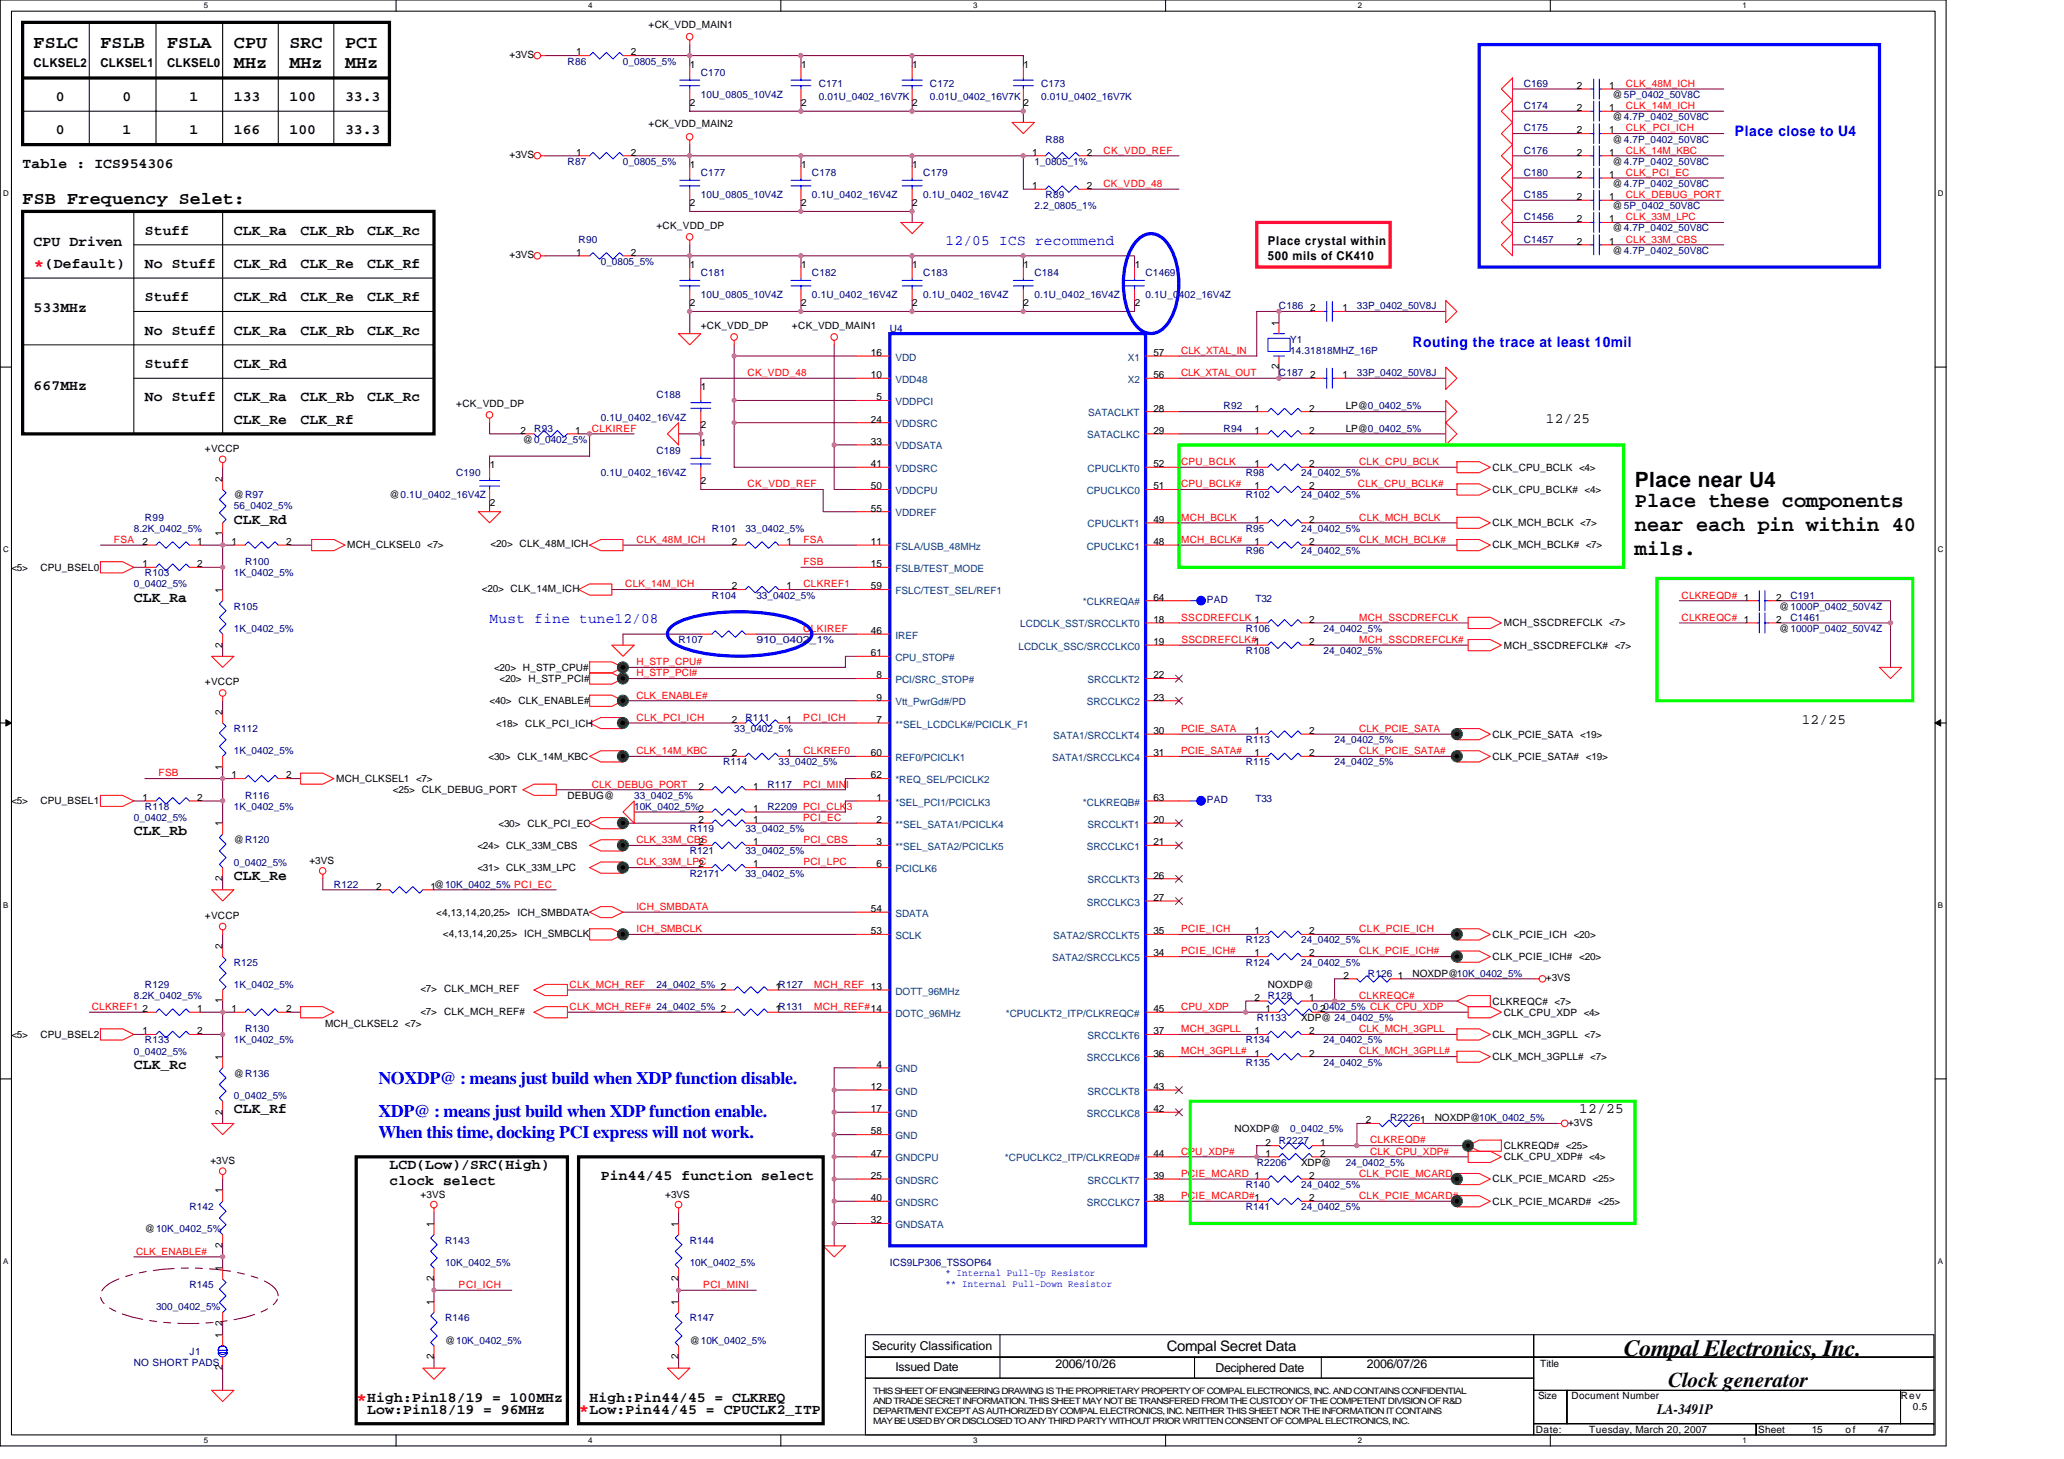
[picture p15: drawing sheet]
<svg xmlns="http://www.w3.org/2000/svg" width="297mm" height="210mm" viewBox="0 0 297 210" stroke-linecap="round" stroke-linejoin="round" font-family="sans-serif">
<defs><g id="words">
<text font-size="3.3" x="233.7" y="195.1">Compal Electronics, Inc.</text>
<g font-size="3">
<text x="235.3" y="70">Place near U4</text>
<text x="235.3" y="73">Place these components</text>
<text x="235.3" y="76.4">near each pin within 40</text>
<text x="235.3" y="79.9">mils.</text>
<text x="240.1" y="199.6">Clock generator</text>
</g>
<g font-size="2.5">
<text x="4.8" y="6.9">FSLC</text>
<text x="14.5" y="6.9">FSLB</text>
<text x="24" y="6.9">FSLA</text>
<text x="33.7" y="6.9">CPU</text>
<text x="33.7" y="9.8">MHz</text>
<text x="41.7" y="6.9">SRC</text>
<text x="41.7" y="9.8">MHz</text>
<text x="49.7" y="6.9">PCI</text>
<text x="49.7" y="9.8">MHz</text>
<text x="3.3" y="29.4">FSB Frequency Selet:</text>
</g>
<g font-size="2.5" fill="#f00">
<text x="4.8" y="38.9">*</text>
<text x="51.3" y="202.2">*</text>
<text x="83.3" y="203.8">*</text>
</g>
<g font-size="2.5" fill="#00f">
<text x="54.5" y="155.9">NOXDP@ : means just build when XDP function disable.</text>
<text x="54.5" y="160.7">XDP@ : means just build when XDP function enable.</text>
<text x="54.5" y="163.7">When this time, docking PCI express will not work.</text>
</g>
<g font-size="2.1">
<text x="8" y="14.5">0</text>
<text x="17.6" y="14.5">0</text>
<text x="27.3" y="14.5">1</text>
<text x="33.7" y="14.5">133</text>
<text x="41.7" y="14.5">100</text>
<text x="49.7" y="14.5">33.3</text>
<text x="8" y="19.3">0</text>
<text x="17.6" y="19.3">1</text>
<text x="27.3" y="19.3">1</text>
<text x="33.7" y="19.3">166</text>
<text x="41.7" y="19.3">100</text>
<text x="49.7" y="19.3">33.3</text>
<text x="3.3" y="24.2">Table : ICS954306</text>
<text x="4.8" y="35.3">CPU Driven</text>
<text x="20.8" y="33.7">Stuff</text>
<text x="33.7" y="33.7">CLK_Ra</text>
<text x="43.3" y="33.7">CLK_Rb</text>
<text x="52.8" y="33.7">CLK_Rc</text>
<text x="6.5" y="38.5">(Default)</text>
<text x="20.8" y="38.5">No Stuff</text>
<text x="33.7" y="38.5">CLK_Rd</text>
<text x="43.3" y="38.5">CLK_Re</text>
<text x="52.8" y="38.5">CLK_Rf</text>
<text x="4.8" y="45">533MHz</text>
<text x="20.8" y="43.3">Stuff</text>
<text x="33.7" y="43.3">CLK_Rd</text>
<text x="43.3" y="43.3">CLK_Re</text>
<text x="52.8" y="43.3">CLK_Rf</text>
<text x="20.8" y="48.2">No Stuff</text>
<text x="20.8" y="53">Stuff</text>
<text x="33.7" y="53">CLK_Rd</text>
<text x="33.7" y="48.2">CLK_Ra</text>
<text x="43.3" y="48.2">CLK_Rb</text>
<text x="52.8" y="48.2">CLK_Rc</text>
<text x="4.8" y="56.2">667MHz</text>
<text x="20.8" y="57.7">No Stuff</text>
<text x="33.7" y="57.7">CLK_Ra</text>
<text x="43.3" y="57.7">CLK_Rb</text>
<text x="52.8" y="57.7">CLK_Rc</text>
<text x="33.7" y="61">CLK_Re</text>
<text x="43.3" y="61">CLK_Rf</text>
<text x="222.5" y="60.9">12/25</text>
<text x="33.7" y="75.4">CLK_Rd</text>
<text x="19.3" y="86.6">CLK_Ra</text>
<text x="259.3" y="104.1">12/25</text>
<text x="19.3" y="120.2">CLK_Rb</text>
<text x="33.7" y="126.6">CLK_Re</text>
<text x="19.3" y="153.8">CLK_Rc</text>
<text x="33.7" y="160.2">CLK_Rf</text>
<text x="227.3" y="160.1">12/25</text>
<text x="56" y="168.2">LCD(Low)/SRC(High)</text>
<text x="56" y="170.5">clock select</text>
<text x="86.5" y="169.8">Pin44/45 function select</text>
<text x="167.9" y="194.4">Compal Secret Data</text>
<text x="52.8" y="201.8">High:Pin18/19 = 100MHz</text>
<text x="52.8" y="203.4">Low:Pin18/19 = 96MHz</text>
<text x="84.9" y="203.4">Low:Pin44/45 = CPUCLK2_ITP</text>
<text x="84.9" y="201.8">High:Pin44/45 = CLKREQ</text>
<text x="238.5" y="203.5">LA-3491P</text>
</g>
<g font-size="2.1" fill="#00f">
<text x="249.7" y="19.5">Place close to U4</text>
<text x="136.1" y="35.3">12/05 ICS recommend</text>
<text x="203.3" y="49.9">Routing the trace at least 10mil</text>
<text x="70.5" y="89.7">Must fine tune12/08</text>
</g>
<g font-size="1.8">
<text x="4.8" y="9.6">CLKSEL2</text>
<text x="14.5" y="9.6">CLKSEL1</text>
<text x="24" y="9.6">CLKSEL0</text>
<text x="182.5" y="35.2">Place crystal within</text>
<text x="182.5" y="37.3">500 mils of CK410</text>
<text x="125.5" y="194.2">Security Classification</text>
<text x="128.9" y="197.3">Issued Date</text>
<text x="151.9" y="196.8">2006/10/26</text>
<text x="174.9" y="197.4">Deciphered Date</text>
<text x="196.7" y="196.8">2006/07/26</text>
</g>
<g font-size="1.4">
<text x="93.3" y="4">+CK_VDD_MAIN1</text>
<text x="73.3" y="8.3">+3VS</text>
<text x="82.9" y="8">1</text>
<text x="90.8" y="8">2</text>
<text x="99.3" y="9.8">1</text>
<text x="115.3" y="9.8">1</text>
<text x="131.3" y="9.8">1</text>
<text x="147.3" y="9.8">1</text>
<text x="99.3" y="15.2">2</text>
<text x="115.3" y="15.2">2</text>
<text x="131.3" y="15.2">2</text>
<text x="147.3" y="15.2">2</text>
<text x="226.9" y="16">2</text>
<text x="226.9" y="12.8">2</text>
<text x="231.6" y="16">1</text>
<text x="231.6" y="12.8">1</text>
<text x="232.1" y="17.3">@4.7P_0402_50V8C</text>
<text x="232.1" y="14.1">@5P_0402_50V8C</text>
<text x="73.3" y="22.7">+3VS</text>
<text x="82.9" y="22.4">1</text>
<text x="90.8" y="22.4">2</text>
<text x="93.3" y="18.3">+CK_VDD_MAIN2</text>
<text x="148.5" y="22.4">1</text>
<text x="156.4" y="22.4">2</text>
<text x="226.9" y="19.2">2</text>
<text x="226.9" y="22.4">2</text>
<text x="231.6" y="19.2">1</text>
<text x="231.6" y="22.4">1</text>
<text x="232.1" y="20.5">@4.7P_0402_50V8C</text>
<text x="232.1" y="23.7">@4.7P_0402_50V8C</text>
<text x="99.3" y="24.2">1</text>
<text x="99.3" y="29.6">2</text>
<text x="115.3" y="24.2">1</text>
<text x="115.3" y="29.6">2</text>
<text x="131.3" y="24.2">1</text>
<text x="131.3" y="29.6">2</text>
<text x="148.5" y="27.2">1</text>
<text x="156.4" y="27.2">2</text>
<text x="226.9" y="28.8">2</text>
<text x="226.9" y="25.6">2</text>
<text x="231.6" y="28.8">1</text>
<text x="231.6" y="25.6">1</text>
<text x="232.1" y="26.9">@4.7P_0402_50V8C</text>
<text x="94.5" y="33">+CK_VDD_DP</text>
<text x="226.9" y="35.2">2</text>
<text x="226.9" y="32">2</text>
<text x="231.6" y="35.2">1</text>
<text x="231.6" y="32">1</text>
<text x="232.1" y="30.1">@5P_0402_50V8C</text>
<text x="232.1" y="33.3">@4.7P_0402_50V8C</text>
<text x="73.3" y="37.1">+3VS</text>
<text x="82.9" y="36.8">1</text>
<text x="90.8" y="36.8">2</text>
<text x="99.3" y="38.6">1</text>
<text x="115.3" y="38.6">1</text>
<text x="131.3" y="38.6">1</text>
<text x="147.3" y="38.6">1</text>
<text x="163.3" y="38.6">1</text>
<text x="232.1" y="36.5">@4.7P_0402_50V8C</text>
<text x="99.3" y="44">2</text>
<text x="100.9" y="47.4">+CK_VDD_DP</text>
<text x="114" y="47.4">+CK_VDD_MAIN1</text>
<text x="115.3" y="44">2</text>
<text x="131.3" y="44">2</text>
<text x="147.3" y="44">2</text>
<text x="163.3" y="44">2</text>
<text x="184" y="46.9" transform="rotate(-90 184 46.9)">1</text>
<text x="188.5" y="44.8">2</text>
<text x="193.2" y="44.8">1</text>
<text x="125.3" y="51.2">16</text>
<text x="166" y="51.2">57</text>
<text x="184" y="53.1" transform="rotate(-90 184 53.1)">2</text>
<text x="65.7" y="58.6">+CK_VDD_DP</text>
<text x="100.9" y="56.2">1</text>
<text x="125.3" y="54.4">10</text>
<text x="126.1" y="57.6">5</text>
<text x="166" y="54.4">56</text>
<text x="166" y="59.2">28</text>
<text x="180.5" y="59.2">1</text>
<text x="188.4" y="59.2">2</text>
<text x="188.5" y="54.4">2</text>
<text x="193.2" y="54.4">1</text>
<text x="193.7" y="58.9">LP@0_0402_5%</text>
<text x="29.5" y="65">+VCCP</text>
<text x="74.9" y="62.4">2</text>
<text x="75.3" y="63.7">@0_0402_5%</text>
<text x="82.8" y="62.4">1</text>
<text x="100.9" y="64.2">1</text>
<text x="100.9" y="61.6">2</text>
<text x="125.3" y="60.8">24</text>
<text x="125.3" y="64">33</text>
<text x="166" y="62.4">29</text>
<text x="180.5" y="62.4">1</text>
<text x="188.4" y="62.4">2</text>
<text x="193.7" y="62.1">LP@0_0402_5%</text>
<text x="32" y="69.3" transform="rotate(-90 32 69.3)">2</text>
<text x="33.7" y="71.7">@R97</text>
<text x="56" y="71.7">@0.1U_0402_16V4Z</text>
<text x="70.5" y="67.4">1</text>
<text x="100.9" y="69.6">2</text>
<text x="125.3" y="70.4">50</text>
<text x="125.3" y="67.2">41</text>
<text x="166" y="67.2">52</text>
<text x="166" y="70.4">51</text>
<text x="180.5" y="67.2">1</text>
<text x="180.5" y="70.4">1</text>
<text x="188.4" y="67.2">2</text>
<text x="188.4" y="70.4">2</text>
<text x="214.8" y="70.9">CLK_CPU_BCLK# &lt;4&gt;</text>
<text x="214.8" y="67.7">CLK_CPU_BCLK &lt;4&gt;</text>
<text x="32" y="77.2" transform="rotate(-90 32 77.2)">1</text>
<text x="70.5" y="72.8">2</text>
<text x="125.3" y="73.6">55</text>
<text x="166" y="75.2">49</text>
<text x="180.5" y="75.2">1</text>
<text x="188.4" y="75.2">2</text>
<text x="214.8" y="75.7">CLK_MCH_BCLK &lt;7&gt;</text>
<text x="1.6" y="82.1">&lt;5&gt;</text>
<text x="5.8" y="82.1">CPU_BSEL0</text>
<text x="20.5" y="78.4">2</text>
<text x="20.5" y="81.6">1</text>
<text x="28.4" y="78.4">1</text>
<text x="28.4" y="81.6">2</text>
<text x="33.3" y="78.4">1</text>
<text x="41.2" y="78.4">2</text>
<text x="50" y="78.9">MCH_CLKSEL0 &lt;7&gt;</text>
<text x="70.6" y="78.7">&lt;20&gt; CLK_48M_ICH</text>
<text x="105.3" y="78.4">2</text>
<text x="113.2" y="78.4">1</text>
<text x="125.3" y="78.4">11</text>
<text x="125.3" y="81.6">15</text>
<text x="166" y="78.4">48</text>
<text x="180.5" y="78.4">1</text>
<text x="188.4" y="78.4">2</text>
<text x="214.8" y="78.9">CLK_MCH_BCLK# &lt;7&gt;</text>
<text x="32" y="85.3" transform="rotate(-90 32 85.3)">1</text>
<text x="69.3" y="85.2">&lt;20&gt; CLK_14M_ICH</text>
<text x="105.3" y="84.8">2</text>
<text x="113.2" y="84.8">1</text>
<text x="125.3" y="84.8">59</text>
<text x="166" y="86.4">64</text>
<text x="166" y="89.6">18</text>
<text x="188.4" y="89.6">2</text>
<text x="255.6" y="86.4">2</text>
<text x="255.6" y="89.6">2</text>
<text x="256.1" y="87.7">@1000P_0402_50V4Z</text>
<text x="32" y="93.2" transform="rotate(-90 32 93.2)">2</text>
<text x="125.3" y="94.4">61</text>
<text x="125.3" y="91.2">46</text>
<text x="166" y="92.8">19</text>
<text x="188.4" y="92.8">2</text>
<text x="216.4" y="90.1">MCH_SSCDREFCLK &lt;7&gt;</text>
<text x="216.4" y="93.3">MCH_SSCDREFCLK# &lt;7&gt;</text>
<text x="256.1" y="90.9">@1000P_0402_50V4Z</text>
<text x="29.5" y="98.6">+VCCP</text>
<text x="70.5" y="101.3">&lt;40&gt; CLK_ENABLE#</text>
<text x="71.1" y="96.5">&lt;20&gt; H_STP_CPU#</text>
<text x="71.9" y="98.1">&lt;20&gt; H_STP_PCI#</text>
<text x="126.1" y="97.6">8</text>
<text x="126.1" y="100.8">9</text>
<text x="166" y="97.6">22</text>
<text x="166" y="100.8">23</text>
<text x="32" y="102.9" transform="rotate(-90 32 102.9)">2</text>
<text x="71.4" y="104.5">&lt;18&gt; CLK_PCI_ICH</text>
<text x="105.3" y="104">2</text>
<text x="113.2" y="104">1</text>
<text x="126.1" y="104">7</text>
<text x="166" y="105.6">30</text>
<text x="180.5" y="105.6">1</text>
<text x="188.4" y="105.6">2</text>
<text x="214.8" y="106.1">CLK_PCIE_SATA &lt;19&gt;</text>
<text x="32" y="110.7" transform="rotate(-90 32 110.7)">1</text>
<text x="33.3" y="112">1</text>
<text x="41.2" y="112">2</text>
<text x="48.4" y="112.5">MCH_CLKSEL1 &lt;7&gt;</text>
<text x="70.3" y="109.3">&lt;30&gt; CLK_14M_KBC</text>
<text x="100.5" y="113.6">2</text>
<text x="105.3" y="108.8">2</text>
<text x="108.4" y="113.6">1</text>
<text x="113.2" y="108.8">1</text>
<text x="125.3" y="108.8">60</text>
<text x="125.3" y="112">62</text>
<text x="166" y="108.8">31</text>
<text x="180.5" y="108.8">1</text>
<text x="188.4" y="108.8">2</text>
<text x="214.8" y="109.3">CLK_PCIE_SATA# &lt;19&gt;</text>
<text x="1.6" y="115.7">&lt;5&gt;</text>
<text x="5.8" y="115.7">CPU_BSEL1</text>
<text x="20.5" y="115.2">1</text>
<text x="28.4" y="115.2">2</text>
<text x="32" y="118.9" transform="rotate(-90 32 118.9)">1</text>
<text x="56.5" y="114.1">&lt;25&gt; CLK_DEBUG_PORT</text>
<text x="71.7" y="118.9">&lt;30&gt; CLK_PCI_EC</text>
<text x="81.7" y="114.9">DEBUG@</text>
<text x="100.5" y="118.4">2</text>
<text x="108.4" y="118.4">1</text>
<text x="108.4" y="116.8">1</text>
<text x="126.1" y="115.2">1</text>
<text x="126.1" y="118.4">2</text>
<text x="166" y="118.4">20</text>
<text x="166" y="115.2">63</text>
<text x="33.7" y="121.3">@R120</text>
<text x="44.5" y="124.4">+3VS</text>
<text x="68.7" y="122.1">&lt;24&gt; CLK_33M_CBS</text>
<text x="68.7" y="125.3">&lt;31&gt; CLK_33M_LPC</text>
<text x="100.5" y="124.8">2</text>
<text x="100.5" y="121.6">2</text>
<text x="108.4" y="124.8">1</text>
<text x="108.4" y="121.6">1</text>
<text x="126.1" y="121.6">3</text>
<text x="126.1" y="124.8">6</text>
<text x="166" y="121.6">21</text>
<text x="32" y="126.7" transform="rotate(-90 32 126.7)">2</text>
<text x="54.1" y="128">2</text>
<text x="62" y="128">1@10K_0402_5% PCI_EC</text>
<text x="62.8" y="131.7">&lt;4,13,14,20,25&gt; ICH_SMBDATA</text>
<text x="125.3" y="131.2">54</text>
<text x="166" y="126.4">26</text>
<text x="166" y="129.6">27</text>
<text x="29.5" y="132.2">+VCCP</text>
<text x="32" y="136.5" transform="rotate(-90 32 136.5)">2</text>
<text x="63.7" y="134.7">&lt;4,13,14,20,25&gt; ICH_SMBCLK</text>
<text x="125.3" y="134.4">53</text>
<text x="166" y="134.4">35</text>
<text x="166" y="137.6">34</text>
<text x="180.5" y="134.4">1</text>
<text x="180.5" y="137.6">1</text>
<text x="188.4" y="134.4">2</text>
<text x="188.4" y="137.6">2</text>
<text x="214.8" y="134.9">CLK_PCIE_ICH &lt;20&gt;</text>
<text x="60.5" y="142.7">&lt;7&gt; CLK_MCH_REF</text>
<text x="111.6" y="142.4">1R127</text>
<text x="180.5" y="144">2</text>
<text x="182.5" y="142.1">NOXDP@</text>
<text x="188.4" y="144">1</text>
<text x="193.4" y="140.8">2</text>
<text x="201.2" y="140.8">1</text>
<text x="203.3" y="140.5">NOXDP@10K_0402_5%</text>
<text x="214.8" y="138.1">CLK_PCIE_ICH# &lt;20&gt;</text>
<text x="222.5" y="141.2">+3VS</text>
<text x="1.6" y="149.3">&lt;5&gt;</text>
<text x="5.8" y="149.3">CPU_BSEL2</text>
<text x="20.5" y="148.8">1</text>
<text x="20.5" y="145.6">2</text>
<text x="28.4" y="148.8">2</text>
<text x="28.4" y="145.6">1</text>
<text x="32" y="144.4" transform="rotate(-90 32 144.4)">1</text>
<text x="33.3" y="145.6">1</text>
<text x="41.2" y="145.6">2</text>
<text x="46.8" y="147.7">MCH_CLKSEL2 &lt;7&gt;</text>
<text x="60.5" y="146">&lt;7&gt; CLK_MCH_REF#</text>
<text x="111.6" y="145.6">1R131</text>
<text x="166" y="148.8">37</text>
<text x="166" y="145.6">45</text>
<text x="180.5" y="148.8">1</text>
<text x="182.1" y="145.6">1</text>
<text x="187.3" y="146.9">XDP@ 24_0402_5%</text>
<text x="188.4" y="148.8">2</text>
<text x="190" y="145.6">2</text>
<text x="214.8" y="149.3">CLK_MCH_3GPLL &lt;7&gt;</text>
<text x="214.8" y="144.5">CLKREQC# &lt;7&gt;</text>
<text x="216.4" y="146.1">CLK_CPU_XDP &lt;4&gt;</text>
<text x="32" y="152.5" transform="rotate(-90 32 152.5)">1</text>
<text x="33.7" y="154.9">@R136</text>
<text x="126.1" y="153.6">4</text>
<text x="166" y="152">36</text>
<text x="180.5" y="152">1</text>
<text x="188.4" y="152">2</text>
<text x="214.8" y="152.5">CLK_MCH_3GPLL# &lt;7&gt;</text>
<text x="32" y="160.4" transform="rotate(-90 32 160.4)">2</text>
<text x="125.3" y="160">17</text>
<text x="125.3" y="156.8">12</text>
<text x="166" y="156.8">43</text>
<text x="166" y="160">42</text>
<text x="196.6" y="161.6">2</text>
<text x="206.5" y="161.3">NOXDP@10K_0402_5%</text>
<text x="225.7" y="162">+3VS</text>
<text x="30.3" y="167.4">+3VS</text>
<text x="125.3" y="166.4">47</text>
<text x="125.3" y="163.2">58</text>
<text x="166" y="166.4">44</text>
<text x="177.7" y="162.9">NOXDP@</text>
<text x="182.1" y="164.8">2</text>
<text x="182.1" y="166.4">1</text>
<text x="187.3" y="167.7">XDP@</text>
<text x="190" y="164.8">1</text>
<text x="190" y="166.4">2</text>
<text x="216.4" y="166.9">CLK_CPU_XDP# &lt;4&gt;</text>
<text x="216.4" y="165.3">CLKREQD# &lt;25&gt;</text>
<text x="32" y="171.7" transform="rotate(-90 32 171.7)">1</text>
<text x="60.5" y="172.4">+3VS</text>
<text x="95.7" y="172.4">+3VS</text>
<text x="125.3" y="172.8">40</text>
<text x="125.3" y="169.6">25</text>
<text x="166" y="169.6">39</text>
<text x="166" y="172.8">38</text>
<text x="188.4" y="169.6">2</text>
<text x="188.4" y="172.8">2</text>
<text x="214.8" y="170.1">CLK_PCIE_MCARD &lt;25&gt;</text>
<text x="214.8" y="173.3">CLK_PCIE_MCARD# &lt;25&gt;</text>
<text x="20.8" y="177.3">@10K_0402_5%</text>
<text x="32" y="179.6" transform="rotate(-90 32 179.6)">2</text>
<text x="62.4" y="176.5" transform="rotate(-90 62.4 176.5)">1</text>
<text x="97.6" y="176.5" transform="rotate(-90 97.6 176.5)">1</text>
<text x="125.3" y="176">32</text>
<text x="32" y="182.9" transform="rotate(-90 32 182.9)">1</text>
<text x="62.4" y="184.4" transform="rotate(-90 62.4 184.4)">2</text>
<text x="97.6" y="184.4" transform="rotate(-90 97.6 184.4)">2</text>
<text x="32" y="190.8" transform="rotate(-90 32 190.8)">2</text>
<text x="62.4" y="187.7" transform="rotate(-90 62.4 187.7)">1</text>
<text x="97.6" y="187.7" transform="rotate(-90 97.6 187.7)">1</text>
<text x="32" y="197.2" transform="rotate(-90 32 197.2)">2</text>
<text x="32" y="192.5" transform="rotate(-90 32 192.5)">1</text>
<text x="62.4" y="195.6" transform="rotate(-90 62.4 195.6)">2</text>
<text x="64" y="193.3">@10K_0402_5%</text>
<text x="97.6" y="195.6" transform="rotate(-90 97.6 195.6)">2</text>
<text x="99.3" y="193.3">@10K_0402_5%</text>
<text x="221.7" y="196.7">Title</text>
<text x="221.4" y="201.3">Size</text>
<text x="226.2" y="201.3">Document Number</text>
<text x="273.6" y="201.3">Rev</text>
<text x="275.3" y="202.9">0.5</text>
<text x="221" y="206.1">Date:</text>
<text x="228.7" y="206.1">Tuesday, March 20, 2007</text>
<text x="253" y="206.1">Sheet</text>
<text x="260.7" y="206.1">15</text>
<text x="265.6" y="206.1">of</text>
<text x="270.3" y="206.1">47</text>
</g>
<g font-size="1.4" fill="#000080">
<text x="81.7" y="9.3">R86</text>
<text x="89.7" y="9.3">0_0805_5%</text>
<text x="100.9" y="10.9">C170</text>
<text x="100.9" y="14.1">10U_0805_10V4Z</text>
<text x="117.8" y="12.5">C171</text>
<text x="117.8" y="14.4">0.01U_0402_16V7K</text>
<text x="133.8" y="12.5">C172</text>
<text x="133.8" y="14.4">0.01U_0402_16V7K</text>
<text x="149.8" y="12.5">C173</text>
<text x="149.8" y="14.4">0.01U_0402_16V7K</text>
<text x="219.3" y="15.7">C174</text>
<text x="219.3" y="12.5">C169</text>
<text x="81.7" y="23.7">R87</text>
<text x="89.7" y="23.7">0_0805_5%</text>
<text x="148.9" y="23.7">1_0805_1%</text>
<text x="150.5" y="20.5">R88</text>
<text x="219.3" y="18.9">C175</text>
<text x="219.3" y="22.1">C176</text>
<text x="100.9" y="25.3">C177</text>
<text x="100.9" y="28.5">10U_0805_10V4Z</text>
<text x="116.9" y="25.3">C178</text>
<text x="116.9" y="28.5">0.1U_0402_16V4Z</text>
<text x="132.9" y="25.3">C179</text>
<text x="132.9" y="28.5">0.1U_0402_16V4Z</text>
<text x="150.5" y="28.5">R89</text>
<text x="219.3" y="28.5">C185</text>
<text x="219.3" y="25.3">C180</text>
<text x="83.3" y="34.9">R90</text>
<text x="148.9" y="30.1">2.2_0805_1%</text>
<text x="219.3" y="34.9">C1457</text>
<text x="219.3" y="31.7">C1456</text>
<text x="86.5" y="38.1">0_0805_5%</text>
<text x="100.9" y="39.7">C181</text>
<text x="116.9" y="39.7">C182</text>
<text x="132.9" y="39.7">C183</text>
<text x="148.9" y="39.7">C184</text>
<text x="164.9" y="39.7">C1469</text>
<text x="100.9" y="42.9">10U_0805_10V4Z</text>
<text x="116.9" y="42.9">0.1U_0402_16V4Z</text>
<text x="128.1" y="47.7">U4</text>
<text x="132.9" y="42.9">0.1U_0402_16V4Z</text>
<text x="148.9" y="42.9">0.1U_0402_16V4Z</text>
<text x="164.9" y="42.9">0.1U_0402_16V4Z</text>
<text x="184.1" y="44.5">C186</text>
<text x="195.3" y="44.5">33P_0402_50V8J</text>
<text x="185.7" y="49.3">Y1</text>
<text x="185.7" y="50.9">14.31818MHZ_16P</text>
<text x="94.5" y="57.3">C188</text>
<text x="176.1" y="58.9">R92</text>
<text x="184.1" y="54.1">C187</text>
<text x="195.3" y="54.1">33P_0402_50V8J</text>
<text x="76.9" y="62.1">R93</text>
<text x="86.5" y="60.5">0.1U_0402_16V4Z</text>
<text x="94.5" y="65.3">C189</text>
<text x="176.1" y="62.1">R94</text>
<text x="65.7" y="68.5">C190</text>
<text x="86.5" y="68.5">0.1U_0402_16V4Z</text>
<text x="179.3" y="68.5">R98</text>
<text x="179.3" y="71.7">R102</text>
<text x="187.3" y="71.7">24_0402_5%</text>
<text x="187.3" y="68.5">24_0402_5%</text>
<text x="19.3" y="76.5">8.2K_0402_5%</text>
<text x="20.9" y="74.9">R99</text>
<text x="33.7" y="73.3">56_0402_5%</text>
<text x="102.5" y="76.5">R101</text>
<text x="107.3" y="76.5">33_0402_5%</text>
<text x="179.3" y="76.5">R95</text>
<text x="187.3" y="76.5">24_0402_5%</text>
<text x="20.8" y="82.9">R103</text>
<text x="33.7" y="82.9">1K_0402_5%</text>
<text x="35.3" y="81.3">R100</text>
<text x="179.3" y="79.7">R96</text>
<text x="187.3" y="79.7">24_0402_5%</text>
<text x="19.3" y="84.5">0_0402_5%</text>
<text x="33.7" y="87.7">R105</text>
<text x="102.5" y="86.1">R104</text>
<text x="108.9" y="86.1">33_0402_5%</text>
<text x="173.7" y="86.7">PAD</text>
<text x="180.7" y="86.6">T32</text>
<text x="257.7" y="86.1">C191</text>
<text x="257.7" y="89.3">C1461</text>
<text x="33.7" y="90.9">1K_0402_5%</text>
<text x="97.7" y="92.5">R107</text>
<text x="108.9" y="92.5">910_0402_1%</text>
<text x="179.3" y="94.1">R108</text>
<text x="179.3" y="90.9">R106</text>
<text x="190.5" y="94.1">24_0402_5%</text>
<text x="190.5" y="90.9">24_0402_5%</text>
<text x="33.7" y="105.3">R112</text>
<text x="105.7" y="105.3">33_0402_5%</text>
<text x="107.3" y="103.7">R111</text>
<text x="179.3" y="106.9">R113</text>
<text x="192.1" y="106.9">24_0402_5%</text>
<text x="33.7" y="108.5">1K_0402_5%</text>
<text x="104.1" y="110.1">R114</text>
<text x="110.5" y="113.3">R117</text>
<text x="112.1" y="110.1">33_0402_5%</text>
<text x="179.3" y="110.1">R115</text>
<text x="192.1" y="110.1">24_0402_5%</text>
<text x="19.3" y="118.1">0_0402_5%</text>
<text x="20.8" y="116.5">R118</text>
<text x="33.7" y="116.5">1K_0402_5%</text>
<text x="35.3" y="114.9">R116</text>
<text x="91.3" y="114.9">33_0402_5%</text>
<text x="91.3" y="116.5">10K_0402_5%2</text>
<text x="99.3" y="119.7">R119</text>
<text x="107.3" y="119.7">33_0402_5%</text>
<text x="110.5" y="116.5">R2209 PCI_CLK3</text>
<text x="173.7" y="115.5">PAD</text>
<text x="180.7" y="115.4">T33</text>
<text x="33.7" y="124.5">0_0402_5%</text>
<text x="99.3" y="122.9">R121</text>
<text x="107.3" y="122.9">33_0402_5%</text>
<text x="48" y="127.7">R122</text>
<text x="99.3" y="126.1">R2171</text>
<text x="107.3" y="126.1">33_0402_5%</text>
<text x="179.3" y="135.7">R123</text>
<text x="187.3" y="135.7">24_0402_5%</text>
<text x="19.3" y="143.7">8.2K_0402_5%</text>
<text x="20.8" y="142.1">R129</text>
<text x="33.7" y="138.9">R125</text>
<text x="33.7" y="142.1">1K_0402_5%</text>
<text x="94.5" y="142.1">24_0402_5% 2</text>
<text x="179.3" y="138.9">R124</text>
<text x="182.5" y="143.7">R128</text>
<text x="187.3" y="138.9">24_0402_5%</text>
<text x="196.9" y="140.5">R126</text>
<text x="35.3" y="148.5">R130</text>
<text x="180.9" y="146.9">R1133</text>
<text x="188.9" y="145.3">0_0402_5% CLK_CPU_XDP</text>
<text x="19.3" y="151.7">0_0402_5%</text>
<text x="20.8" y="150.1">R133</text>
<text x="33.7" y="150.1">1K_0402_5%</text>
<text x="179.3" y="150.1">R134</text>
<text x="179.3" y="153.3">R135</text>
<text x="190.5" y="150.1">24_0402_5%</text>
<text x="190.5" y="153.3">24_0402_5%</text>
<text x="33.7" y="158.1">0_0402_5%</text>
<text x="200.1" y="161.3">R22261</text>
<text x="180.9" y="167.7">R2206</text>
<text x="184.1" y="164.5">R2227</text>
<text x="185.7" y="162.9">0_0402_5%</text>
<text x="193.7" y="167.7">24_0402_5%</text>
<text x="179.3" y="170.9">R140</text>
<text x="187.3" y="170.9">24_0402_5%</text>
<text x="27.3" y="174.1">R142</text>
<text x="64" y="178.9">R143</text>
<text x="99.3" y="178.9">R144</text>
<text x="179.3" y="174.1">R141</text>
<text x="187.3" y="174.1">24_0402_5%</text>
<text x="27.3" y="185.3">R145</text>
<text x="64" y="182.1">10K_0402_5%</text>
<text x="99.3" y="182.1">10K_0402_5%</text>
<text x="128.1" y="182.1">ICS9LP306_TSSOP64</text>
<text x="22.5" y="188.5">300_0402_5%</text>
<text x="64" y="190.1">R146</text>
<text x="99.3" y="190.1">R147</text>
<text x="19.3" y="196.5">NO SHORT PADS</text>
<text x="27.3" y="194.9">J1</text>
</g>
<g font-size="1.4" fill="#f00">
<text x="234" y="12.5">CLK_48M_ICH</text>
<text x="234" y="15.7">CLK_14M_ICH</text>
<text x="158.8" y="22.1">CK_VDD_REF</text>
<text x="234" y="18.9">CLK_PCI_ICH</text>
<text x="234" y="22.1">CLK_14M_KBC</text>
<text x="158.8" y="26.9">CK_VDD_48</text>
<text x="234" y="25.3">CLK_PCI_EC</text>
<text x="234" y="28.5">CLK_DEBUG_PORT</text>
<text x="234" y="31.7">CLK_33M_LPC</text>
<text x="234" y="34.9">CLK_33M_CBS</text>
<text x="170" y="50.9">CLK_XTAL_IN</text>
<text x="107.6" y="54.1">CK_VDD_48</text>
<text x="170" y="54.1">CLK_XTAL_OUT</text>
<text x="85.2" y="62.1">CLKIREF</text>
<text x="107.6" y="70.1">CK_VDD_REF</text>
<text x="170" y="70.1">CPU_BCLK#</text>
<text x="170" y="66.9">CPU_BCLK</text>
<text x="195.4" y="70.1">CLK_CPU_BCLK#</text>
<text x="195.6" y="66.9">CLK_CPU_BCLK</text>
<text x="170" y="74.9">MCH_BCLK</text>
<text x="195.6" y="74.9">CLK_MCH_BCLK</text>
<text x="16.4" y="78.1">FSA</text>
<text x="91.6" y="78.1">CLK_48M_ICH</text>
<text x="115.6" y="81.3">FSB</text>
<text x="115.6" y="78.1">FSA</text>
<text x="170" y="78.1">MCH_BCLK#</text>
<text x="195.6" y="78.1">CLK_MCH_BCLK#</text>
<text x="90" y="84.5">CLK_14M_ICH</text>
<text x="115.6" y="84.5">CLKREF1</text>
<text x="170" y="89.3">SSCDREFCLK 1</text>
<text x="195.6" y="89.3">MCH_SSCDREFCLK</text>
<text x="242" y="86.1">CLKREQD# 1</text>
<text x="242" y="89.3">CLKREQC# 1</text>
<text x="91.6" y="95.7">H_STP_CPU#</text>
<text x="115.6" y="90.9">CLKIREF</text>
<text x="170" y="92.5">SSCDREFCLK#1</text>
<text x="195.6" y="92.5">MCH_SSCDREFCLK#</text>
<text x="91.6" y="97.3">H_STP_PCI#</text>
<text x="91.6" y="100.5">CLK_ENABLE#</text>
<text x="91.6" y="103.7">CLK_PCI_ICH</text>
<text x="115.6" y="103.7">PCI_ICH</text>
<text x="170" y="105.3">PCIE_SATA</text>
<text x="195.6" y="105.3">CLK_PCIE_SATA</text>
<text x="22.8" y="111.7">FSB</text>
<text x="85.2" y="113.3">CLK_DEBUG_PORT</text>
<text x="91.6" y="108.5">CLK_14M_KBC</text>
<text x="115.6" y="113.3">PCI_MINI</text>
<text x="115.6" y="108.5">CLKREF0</text>
<text x="170" y="108.5">PCIE_SATA#</text>
<text x="195.6" y="108.5">CLK_PCIE_SATA#</text>
<text x="115.6" y="118.1">PCI_EC</text>
<text x="91.6" y="121.3">CLK_33M_CBS</text>
<text x="91.6" y="124.5">CLK_33M_LPC</text>
<text x="115.6" y="121.3">PCI_CBS</text>
<text x="115.6" y="124.5">PCI_LPC</text>
<text x="91.6" y="130.9">ICH_SMBDATA</text>
<text x="91.6" y="134.1">ICH_SMBCLK</text>
<text x="170" y="134.1">PCIE_ICH</text>
<text x="170" y="137.3">PCIE_ICH#</text>
<text x="195.6" y="137.3">CLK_PCIE_ICH#</text>
<text x="195.6" y="134.1">CLK_PCIE_ICH</text>
<text x="82" y="142.1">CLK_MCH_REF</text>
<text x="117.2" y="142.1">MCH_REF 13</text>
<text x="195.6" y="143.7">CLKREQC#</text>
<text x="13.2" y="145.3">CLKREF1</text>
<text x="82" y="145.3">CLK_MCH_REF# 24_0402_5% 2</text>
<text x="117.2" y="145.3">MCH_REF#14</text>
<text x="170" y="148.5">MCH_3GPLL</text>
<text x="170" y="145.3">CPU_XDP</text>
<text x="195.6" y="148.5">CLK_MCH_3GPLL</text>
<text x="170" y="151.7">MCH_3GPLL#</text>
<text x="195.6" y="151.7">CLK_MCH_3GPLL#</text>
<text x="170" y="166.1">CPU_XDP#</text>
<text x="197.2" y="166.1">CLK_CPU_XDP#</text>
<text x="197.2" y="164.5">CLKREQD#</text>
<text x="170" y="172.5">PCIE_MCARD#1</text>
<text x="170" y="169.3">PCIE_MCARD 1</text>
<text x="195.6" y="169.3">CLK_PCIE_MCARD</text>
<text x="195.6" y="172.5">CLK_PCIE_MCARD#</text>
<text x="19.6" y="180.5">CLK_ENABLE#</text>
<text x="66" y="185.3">PCI_ICH</text>
<text x="101.2" y="185.3">PCI_MINI</text>
</g>
<g font-size="1.4" fill="#004080">
<text x="128.9" y="51.9">VDD</text>
<text x="162.3" y="51.9">X1</text>
<text x="128.9" y="58.3">VDDPCI</text>
<text x="128.9" y="55.1">VDD48</text>
<text x="156.6" y="59.9">SATACLKT</text>
<text x="162.3" y="55.1">X2</text>
<text x="128.9" y="61.5">VDDSRC</text>
<text x="128.9" y="64.7">VDDSATA</text>
<text x="156.5" y="63.1">SATACLKC</text>
<text x="128.9" y="71.1">VDDCPU</text>
<text x="128.9" y="67.9">VDDSRC</text>
<text x="156.4" y="71.1">CPUCLKC0</text>
<text x="156.5" y="67.9">CPUCLKT0</text>
<text x="128.9" y="74.3">VDDREF</text>
<text x="156.5" y="75.9">CPUCLKT1</text>
<text x="128.9" y="79.1">FSLA/USB_48MHz</text>
<text x="128.9" y="82.3">FSLB/TEST_MODE</text>
<text x="156.4" y="79.1">CPUCLKC1</text>
<text x="128.9" y="85.5">FSLC/TEST_SEL/REF1</text>
<text x="155.8" y="87.1">*CLKREQA#</text>
<text x="128.9" y="95.1">CPU_STOP#</text>
<text x="128.9" y="91.9">IREF</text>
<text x="146.6" y="93.5">LCDCLK_SSC/SRCCLKC0</text>
<text x="146.8" y="90.3">LCDCLK_SST/SRCCLKT0</text>
<text x="128.9" y="98.3">PCI/SRC_STOP#</text>
<text x="128.9" y="101.5">Vtt_PwrGd#/PD</text>
<text x="156.4" y="101.5">SRCCLKC2</text>
<text x="156.5" y="98.3">SRCCLKT2</text>
<text x="128.9" y="104.7">**SEL_LCDCLK#/PCICLK_F1</text>
<text x="151.5" y="106.3">SATA1/SRCCLKT4</text>
<text x="128.9" y="109.5">REF0/PCICLK1</text>
<text x="128.9" y="112.7">*REQ_SEL/PCICLK2</text>
<text x="151.4" y="109.5">SATA1/SRCCLKC4</text>
<text x="128.9" y="115.9">*SEL_PCI1/PCICLK3</text>
<text x="128.9" y="119.1">**SEL_SATA1/PCICLK4</text>
<text x="155.8" y="115.9">*CLKREQB#</text>
<text x="156.5" y="119.1">SRCCLKT1</text>
<text x="128.9" y="122.3">**SEL_SATA2/PCICLK5</text>
<text x="128.9" y="125.5">PCICLK6</text>
<text x="156.4" y="122.3">SRCCLKC1</text>
<text x="128.9" y="131.9">SDATA</text>
<text x="156.4" y="130.3">SRCCLKC3</text>
<text x="156.5" y="127.1">SRCCLKT3</text>
<text x="128.9" y="135.1">SCLK</text>
<text x="151.5" y="135.1">SATA2/SRCCLKT5</text>
<text x="128.9" y="143.1">DOTT_96MHz</text>
<text x="151.4" y="138.3">SATA2/SRCCLKC5</text>
<text x="128.9" y="146.3">DOTC_96MHz</text>
<text x="144.8" y="146.3">*CPUCLKT2_ITP/CLKREQC#</text>
<text x="156.5" y="149.5">SRCCLKT6</text>
<text x="128.9" y="154.3">GND</text>
<text x="156.4" y="152.7">SRCCLKC6</text>
<text x="128.9" y="160.7">GND</text>
<text x="128.9" y="157.5">GND</text>
<text x="156.4" y="160.7">SRCCLKC8</text>
<text x="156.5" y="157.5">SRCCLKT8</text>
<text x="128.9" y="167.1">GNDCPU</text>
<text x="128.9" y="163.9">GND</text>
<text x="144.6" y="167.1">*CPUCLKC2_ITP/CLKREQD#</text>
<text x="128.9" y="173.5">GNDSRC</text>
<text x="128.9" y="170.3">GNDSRC</text>
<text x="156.4" y="173.5">SRCCLKC7</text>
<text x="156.5" y="170.3">SRCCLKT7</text>
<text x="128.9" y="176.7">GNDSATA</text>
</g>
<g font-size="1.4" fill="#00f">
<text x="136.1" y="183.6">* Internal Pull-Up Resistor</text>
<text x="136.1" y="185.2">** Internal Pull-Down Resistor</text>
</g>
<g font-size="1.3">
<text x="125.7" y="200.5">THIS SHEET OF ENGINEERING DRAWING IS THE PROPRIETARY PROPERTY OF COMPAL ELECTRONICS, INC. AND CONTAINS CONFIDENTIAL</text>
<text x="125.7" y="202">AND TRADE SECRET INFORMATION. THIS SHEET MAY NOT BE TRANSFERED FROM THE CUSTODY OF THE COMPETENT DIVISION OF R&amp;D</text>
<text x="125.7" y="203.5">DEPARTMENT EXCEPT AS AUTHORIZED BY COMPAL ELECTRONICS, INC. NEITHER THIS SHEET NOR THE INFORMATION IT CONTAINS</text>
<text x="125.7" y="204.9">MAY BE USED BY OR DISCLOSED TO ANY THIRD PARTY WITHOUT PRIOR WRITTEN CONSENT OF COMPAL ELECTRONICS, INC.</text>
</g>
<g font-size="1.1">
<text x="29.3" y="1.2">5</text>
<text x="84.7" y="1.2">4</text>
<text x="140" y="1.2">3</text>
<text x="195.4" y="1.2">2</text>
<text x="250.8" y="1.2">1</text>
<text x=".4" y="28.2">D</text>
<text x="278.9" y="28.2">D</text>
<text x=".4" y="79.4">C</text>
<text x="278.9" y="79.4">C</text>
<text x=".4" y="130.6">B</text>
<text x="278.9" y="130.6">B</text>
<text x=".4" y="181.8">A</text>
<text x="278.9" y="181.8">A</text>
<text x="29.3" y="207.6">5</text>
<text x="84.7" y="207.6">4</text>
<text x="140" y="207.6">3</text>
<text x="195.4" y="207.6">2</text>
<text x="250.8" y="207.6">1</text>
</g>
</g></defs>
<path d="M0 0h280.1v208h-280.1zM1.6 1.6h276.9v204.8h-276.9z" fill="none" stroke="#000" stroke-width=".15"/>
<g fill="#fff">
<path d="M29.3 .2h.6v1.2h-.6z"/>
<path d="M29.3 206.6h.6v1.3h-.6z"/>
</g>
<path d="M57 0v1.6M57 206.4v1.6" fill="none" stroke="#000" stroke-width=".15"/>
<g fill="#fff">
<path d="M84.7 .2h.6v1.2h-.6z"/>
<path d="M84.7 206.6h.6v1.3h-.6z"/>
</g>
<path d="M112.4 0v1.6M112.4 206.4v1.6" fill="none" stroke="#000" stroke-width=".15"/>
<g fill="#fff">
<path d="M140 .2h.6v1.2h-.6z"/>
<path d="M140 206.6h.6v1.3h-.6z"/>
</g>
<path d="M167.7 0v1.6M167.7 206.4v1.6" fill="none" stroke="#000" stroke-width=".15"/>
<g fill="#fff">
<path d="M195.4 .2h.6v1.2h-.6z"/>
<path d="M195.4 206.6h.6v1.3h-.6z"/>
</g>
<path d="M223.1 0v1.6M223.1 206.4v1.6" fill="none" stroke="#000" stroke-width=".15"/>
<g fill="#fff">
<path d="M250.8 .2h.6v1.2h-.6z"/>
<path d="M250.8 206.6h.6v1.3h-.6z"/>
<path d="M.4 27.2h.8v1.3h-.8z"/>
<path d="M278.9 27.2h.8v1.3h-.8z"/>
<path d="M.4 78.4h.8v1.3h-.8z"/>
<path d="M278.9 78.4h.8v1.3h-.8z"/>
</g>
<path d="M0 52.8h1.6M278.5 52.8h1.6" fill="none" stroke="#000" stroke-width=".15"/>
<g fill="#fff">
<path d="M.4 129.6h.8v1.3h-.8z"/>
<path d="M278.9 129.6h.7v1.3h-.7z"/>
</g>
<path d="M0 104h1.6M278.5 104h1.6" fill="none" stroke="#000" stroke-width=".15"/>
<path d="M.8 103.5l.8 .5-.8 .5zM278.5 104l.8-.5v1z" fill="#000" stroke="#000" stroke-width=".14"/>
<g fill="#fff">
<path d="M.4 180.8h.8v1.3h-.8z"/>
<path d="M278.9 180.8h.7v1.3h-.7z"/>
</g>
<g fill="none" stroke="#000" stroke-width=".15">
<path d="M3.3 16h52.7M12.8 3.2v17.6M22.5 3.2v17.6M32 3.2v17.6M40 3.2v17.6M48 3.2v17.6M19.3 30.4v32M19.3 35.2h43.2M32 30.4v32M3.3 40h59.2M3.3 49.6h59.2M19.3 54.4h43.2"/>
<path d="M19.3 44.8h43.2M0 155.2h1.6M278.5 155.2h1.6M124.5 192h96.2v3.2h-96.2zM124.5 195.2h96.2v3.1h-96.2zM124.5 198.3h96.2v8.1h-96.2zM143.9 192v6.3M171.9 195.2v3.1M190.2 195.2v3.1M220.7 192h57.6v3.2h-57.6zM220.7 195.2h57.6v4.8h-57.6zM220.7 200h4.8v4.8h-4.8z"/>
<path d="M220.7 204.8h32v1.6h-32zM225.5 200h48v4.8h-48zM252.7 204.8h25.6v1.6h-25.6zM273.5 200h4.8v4.8h-4.8z"/>
</g>
<g fill="none" stroke="#800040" stroke-width=".15">
<path d="M78.5 8h4.8M91.3 8h56v1.6M99.3 6.4v3.2M99.3 14.4v1.6h48M115.3 8v1.6M115.3 14.4v1.6M131.3 8v1.6M131.3 14.4v1.6M147.3 14.4v3.2M217.7 16h9.6M217.7 12.8h9.6M217.7 19.2h9.6"/>
<path d="M232.1 16h16M232.1 12.8h16M232.1 19.2h16M78.5 22.4h4.8M78.5 36.8h4.8M91.3 22.4h57.6M91.3 36.8h24M99.3 20.8v3.2M99.3 28.8v1.6h32M99.3 35.2v3.2M115.3 36.8h16v1.6M115.3 22.4v1.6"/>
<path d="M115.3 28.8v1.6M115.3 36.8v1.6M131.3 22.4v1.6M131.3 28.8v3.2M131.3 36.8h16M147.3 36.8h16v1.6M147.3 22.4v4.8h1.6M147.3 36.8v1.6M156.9 22.4h12.8M156.9 27.2h12.8M217.7 22.4h9.6M217.7 25.6h9.6"/>
<path d="M217.7 28.8h9.6M217.7 32h9.6M217.7 35.2h9.6M232.1 22.4h16M232.1 25.6h16M232.1 28.8h16M232.1 32h16M232.1 35.2h16M99.3 44.8h48M99.3 43.2v4.8M105.7 51.2h17.6M105.7 57.6h17.6"/>
<path d="M105.7 49.6v17.6h17.6M115.3 43.2v1.6M120.1 49.6v20.8h3.2M123.3 54.4h-22.4v1.6M131.3 43.2v1.6M147.3 43.2v1.6M163.3 43.2v1.6h-16M169.7 54.4h19.2M169.7 59.2h11.2M184.1 46.4v-1.6h-3.2v6.4h-11.2M184.1 52.8v1.6M184.1 44.8h4.8"/>
<path d="M188.9 59.2h19.2M193.7 54.4h14.4M193.7 44.8h14.4M14.5 78.4h6.3M28.8 78.4h4.9M32 67.2v1.6M32 76.8v8M41.7 78.4h3.1M70.5 60.8v1.6h4.8M70.5 72v1.6M83.3 62.4h8M84.9 62.4v3.2h-14.4v1.6"/>
<path d="M89.7 78.4h16M97.7 62.4h3.2M100.9 68.8v1.6h17.6v3.2h4.8M100.9 60.8v3.2M105.7 60.8h17.6M113.7 78.4h9.6M120.1 64h3.2M169.7 62.4h11.2M169.7 78.4h11.2M169.7 70.4h11.2M169.7 67.2h11.2M169.7 75.2h11.2"/>
<path d="M188.9 62.4h19.2M188.9 78.4h20.8M188.9 70.4h20.8M188.9 67.2h20.8M188.9 75.2h20.8M19.3 81.6h1.5M28.8 81.6h3.2M32 92.8v1.6M88.1 84.8h17.6M89.7 97.6h33.6M100.9 91.2h-11.2v1.6M108.9 91.2h14.4"/>
<path d="M113.7 84.8h9.6M115.3 81.6h8M123.3 94.4h-1.6v1.6h-32M169.7 92.8h11.2M169.7 89.6h11.2M188.9 92.8h22.4M188.9 89.6h22.4M241.7 89.6h9.6M241.7 86.4h9.6M256.1 86.4h16v3.2M256.1 89.6h16v6.4M19.3 115.2h1.5"/>
<path d="M20.8 112h12.9M28.8 115.2h3.2M32 100.8v1.6M32 110.4v8M41.7 112h1.6M80 113.6h20.9M89.7 104h16M89.7 108.8h16M89.7 100.8h33.6M89.7 118.4h11.2M91.3 116.8h9.6M108.9 118.4h14.4"/>
<path d="M113.7 104h9.6M113.7 108.8h9.6M123.3 112h-1.6v1.6h-12.8M123.3 115.2h-1.6v1.6h-12.8M169.7 105.6h11.2M169.7 108.8h11.2M188.9 105.6h20.8M188.9 108.8h20.8M32 126.4v1.6M32 134.4v1.6M46.5 126.4v1.6h8M62.5 128h17.5"/>
<path d="M89.7 131.2h33.6M89.7 134.4h33.6M89.7 121.6h11.2M89.7 124.8h11.2M108.9 121.6h14.4M108.9 124.8h14.4M169.7 134.4h11.2M169.7 137.6h11.2M188.9 134.4h20.8M188.9 137.6h20.8M12.8 145.6h8M19.3 148.8h1.5"/>
<path d="M28.8 145.6h3.2v6.4M28.8 148.8h3.2M32 144v1.6h1.7M41.7 145.6h1.6M81.7 145.6h22.4M81.7 142.4h22.4M112.1 145.6h11.2M112.1 142.4h11.2M120.1 156.8h3.2M123.3 153.6h-3.2v25.6M169.7 145.6h12.8M169.7 148.8h11.2"/>
<path d="M169.7 152h11.2M180.9 144h-1.6v1.6M188.9 148.8h20.8M188.9 152h20.8M188.9 144h20.8M190.5 145.6h20.8M193.7 140.8h-1.6v3.2M201.7 140.8h19.2M32 160v1.6M32 169.6v1.6M32 179.2v3.2M62.5 174.4v1.6"/>
<path d="M97.7 174.4v1.6M120.1 166.4h3.2M120.1 172.8h3.2M120.1 169.6h3.2M120.1 163.2h3.2M120.1 176h3.2M120.1 160h3.2M169.7 166.4h12.8M169.7 172.8h11.2M169.7 169.6h11.2M182.5 164.8h-1.6v1.6M188.9 172.8h20.8"/>
<path d="M188.9 169.6h20.8M190.5 166.4h20.8M190.5 164.8h20.8M196.9 161.6h-1.6v3.2M204.9 161.6h19.2M19.3 180.8h12.7M32 190.4v1.6M32 196.8v3.2M62.5 184v3.2M62.5 195.2v1.6M62.5 185.6h11.2M97.7 185.6h11.2"/>
<path d="M97.7 184v3.2M97.7 195.2v1.6"/>
</g>
<g fill="none" stroke="#f00" stroke-width=".15">
<path d="M77.8 8h.7M83.3 8h1.6M89.7 8h1.6M99.3 5.8v.6M99.3 9.6v1.6M99.3 12.8v1.6M115.3 9.6v1.6M115.3 12.8v1.6M131.3 9.6v1.6M131.3 12.8v1.6M145.7 17.6h3.2l-1.6 1.6zM147.3 9.6v1.6"/>
<path d="M147.3 12.8v1.6M216.1 12.8l1.6-1.6v3.2zM216.1 16l1.6-1.6v3.2zM217.7 17.6v3.2l-1.6-1.6zM227.3 19.2h1.6M227.3 16h1.6M227.3 12.8h1.6M230.5 19.2h1.6M230.5 16h1.6M230.5 12.8h1.6M77.8 36.8h.7M77.8 22.4h.7"/>
<path d="M83.3 36.8h1.6M83.3 22.4h1.6M89.7 36.8h1.6M89.7 22.4h1.6M99.3 20.2v.6M99.3 24v1.6M99.3 27.2v1.6M99.3 34.6v.6M99.3 38.4v1.6M115.3 24v1.6M115.3 27.2v1.6M115.3 38.4v1.6"/>
<path d="M129.7 32h3.2l-1.6 1.6zM131.3 24v1.6M131.3 27.2v1.6M131.3 38.4v1.6M147.3 38.4v1.6M148.9 22.4h1.6M148.9 27.2h1.6M155.3 22.4h1.6M155.3 27.2h1.6M163.3 38.4v1.6M216.1 28.8l1.6-1.6v3.2zM216.1 32l1.6-1.6v3.2z"/>
<path d="M217.7 20.8v3.2l-1.6-1.6zM217.7 24v3.2l-1.6-1.6zM217.7 33.6v3.2l-1.6-1.6zM227.3 22.4h1.6M227.3 28.8h1.6M227.3 25.6h1.6M227.3 35.2h1.6M227.3 32h1.6M230.5 22.4h1.6M230.5 28.8h1.6M230.5 25.6h1.6M230.5 35.2h1.6"/>
<path d="M230.5 32h1.6M97.7 48h3.2l-1.6 1.6zM99.3 41.6v1.6M100.9 56v1.6M100.9 59.2v1.6M105.7 49v.6M115.3 41.6v1.6M120.1 49v.6M123.3 54.4h4.8M123.3 57.6h4.8M123.3 51.2h4.8M131.3 41.6v1.6"/>
<path d="M147.3 41.6v1.6M163.3 41.6v1.6M164.9 59.2h4.8M164.9 54.4h4.8M164.9 51.2h4.8M180.9 59.2h1.6M184.1 46.4v1.6M184.1 51.2v1.6M187.3 59.2h1.6M188.9 44.8h1.6M188.9 54.4h1.6M192.1 44.8h1.6"/>
<path d="M192.1 54.4h1.6M208.1 57.6l1.6 1.6-1.6 1.6zM208.1 52.8l1.6 1.6-1.6 1.6zM208.1 43.2l1.6 1.6-1.6 1.6zM20.8 78.4h1.7M27.3 78.4h1.5M32 66.6v.6M32 68.8v1.6M32 75.2v1.6M33.7 78.4h1.6M40 78.4h1.7M44.8 77.6h3.2l1.7 .8-1.7 .8h-3.2z"/>
<path d="M68.9 73.6h3.1l-1.5 1.6zM70.5 60.2v.6M70.5 67.2v1.6M70.5 70.4v1.6M75.3 62.4h1.6M81.7 62.4h1.6M84.9 78.4l1.6-.8h3.2v1.6h-3.2zM96.1 62.4l1.6-1.6v3.2zM100.9 64v1.6M100.9 67.2v1.6M105.7 78.4h1.6M112.1 78.4h1.6"/>
<path d="M123.3 78.4h4.8M123.3 67.2h4.8M123.3 70.4h4.8M123.3 73.6h4.8M123.3 60.8h4.8M123.3 64h4.8M164.9 78.4h4.8M164.9 67.2h4.8M164.9 70.4h4.8M164.9 62.4h4.8M164.9 75.2h4.8M180.9 78.4h1.6"/>
<path d="M180.9 67.2h1.6M180.9 70.4h1.6M180.9 62.4h1.6M180.9 75.2h1.6M187.3 78.4h1.6M187.3 67.2h1.6M187.3 70.4h1.6M187.3 62.4h1.6M187.3 75.2h1.6M208.1 60.8l1.6 1.6-1.6 1.6zM209.7 74.4h3.2l1.6 .8-1.6 .8h-3.2zM209.7 77.6h3.2l1.6 .8-1.6 .8h-3.2z"/>
<path d="M209.7 69.6h3.2l1.6 .8-1.6 .8h-3.2zM209.7 66.4h3.2l1.6 .8-1.6 .8h-3.2zM14.5 80.8h3.1l1.7 .8-1.7 .8h-3.1zM20.8 81.6h1.7M27.3 81.6h1.5M30.5 94.4h3.2l-1.7 1.6zM32 84.8v1.6M32 91.2v1.6M83.3 84.8l1.6-.8h3.2v1.6h-3.2zM84.9 96.8h3.2l1.6 .8-1.6 .8h-3.2zM84.9 95.2h3.2l1.6 .8-1.6 .8h-3.2zM88.1 92.8h3.2l-1.6 1.6z"/>
<path d="M100.9 91.2h1.6M105.7 84.8h1.6M107.3 91.2h1.6M112.1 84.8h1.6M123.3 81.6h4.8M123.3 84.8h4.8M123.3 91.2h4.8M123.3 97.6h4.8M123.3 94.4h4.8M164.9 86.4h6.4M164.9 92.8h4.8M164.9 89.6h4.8"/>
<path d="M164.9 97.6h4.8M180.9 92.8h1.6M180.9 89.6h1.6M187.3 92.8h1.6M187.3 89.6h1.6M211.3 88.8h3.2l1.6 .8-1.6 .8h-3.2zM211.3 92h3.2l1.6 .8-1.6 .8h-3.2zM251.3 86.4h1.6M251.3 89.6h1.6M254.5 86.4h1.6M254.5 89.6h1.6M270.5 96h3.2l-1.6 1.6z"/>
<path d="M14.5 114.4h3.1l1.7 .8-1.7 .8h-3.1zM20.8 115.2h1.7M27.3 115.2h1.5M32 100.2v.6M32 102.4v1.6M32 108.8v1.6M32 118.4v1.6M33.7 112h1.6M40 112h1.7M43.3 111.2h3.2l1.5 .8-1.5 .8h-3.2zM75.3 113.6l1.6-.8h3.1v1.6h-3.1zM84.9 104l1.6-.8h3.2v1.6h-3.2z"/>
<path d="M84.9 118.4l1.6-.8h3.2v1.6h-3.2zM84.9 108.8l1.6-.8h3.2v1.6h-3.2zM84.9 100h3.2l1.6 .8-1.6 .8h-3.2zM89.7 116.8l1.6-1.6v3.2zM100.9 118.4h1.6M100.9 113.6h1.6M100.9 116.8h1.6M105.7 108.8h1.6M105.7 104h1.6M107.3 118.4h1.6M107.3 113.6h1.6M107.3 116.8h1.6"/>
<path d="M112.1 108.8h1.6M112.1 104h1.6M123.3 118.4h4.8M123.3 108.8h4.8M123.3 115.2h4.8M123.3 112h4.8M123.3 104h4.8M123.3 100.8h4.8M164.9 118.4h4.8M164.9 108.8h4.8M164.9 115.2h6.4M164.9 105.6h4.8"/>
<path d="M164.9 100.8h4.8M180.9 108.8h1.6M180.9 105.6h1.6M187.3 108.8h1.6M187.3 105.6h1.6M209.7 104.8h3.2l1.6 .8-1.6 .8h-3.2zM209.7 108h3.2l1.6 .8-1.6 .8h-3.2zM30.5 128h3.2l-1.7 1.6zM32 124.8v1.6M32 133.8v.6M32 136v1.6M46.5 125.8v.6"/>
<path d="M54.5 128h1.5M60.9 128h1.6M84.9 131.2l1.6-.8h1.6l1.6 .8-1.6 .8h-1.6zM84.9 133.6h3.2l1.6 .8-1.6 .8h-3.2zM84.9 121.6l1.6-.8h3.2v1.6h-3.2zM84.9 124.8l1.6-.8h3.2v1.6h-3.2zM100.9 124.8h1.6M100.9 121.6h1.6M107.3 124.8h1.6M107.3 121.6h1.6M123.3 134.4h4.8M123.3 124.8h4.8"/>
<path d="M123.3 121.6h4.8M123.3 131.2h4.8M164.9 134.4h4.8M164.9 121.6h4.8M164.9 137.6h4.8M164.9 129.6h4.8M164.9 126.4h4.8M180.9 134.4h1.6M180.9 137.6h1.6M187.3 134.4h1.6M187.3 137.6h1.6M209.7 133.6h3.2l1.6 .8-1.6 .8h-3.2z"/>
<path d="M209.7 136.8h3.2l1.6 .8-1.6 .8h-3.2zM14.5 148h3.1l1.7 .8-1.7 .8h-3.1zM20.8 148.8h1.7M20.8 145.6h1.7M27.3 148.8h1.5M27.3 145.6h1.5M32 142.4v1.6M32 152v1.6M32 158.4v1.6M33.7 145.6h1.6M40 145.6h1.7M43.3 144.8h3.2l1.5 .8-1.5 .8h-3.2z"/>
<path d="M76.9 145.6l1.6-.8h3.2v1.6h-3.2zM76.9 142.4l1.6-.8h3.2v1.6h-3.2zM104.1 145.6h1.6M104.1 142.4h1.6M110.5 145.6h1.6M110.5 142.4h1.6M123.3 145.6h4.8M123.3 142.4h4.8M123.3 153.6h4.8M123.3 156.8h4.8M164.9 148.8h4.8M164.9 152h4.8"/>
<path d="M164.9 145.6h4.8M164.9 156.8h4.8M180.9 148.8h1.6M180.9 152h1.6M180.9 144h1.6M182.5 145.6h1.6M187.3 148.8h1.6M187.3 152h1.6M187.3 144h1.6M188.9 145.6h1.6M193.7 140.8h1.6M200.1 140.8h1.6"/>
<path d="M209.7 148h3.2l1.6 .8-1.6 .8h-3.2zM209.7 151.2h3.2l1.6 .8-1.6 .8h-3.2zM209.7 144l1.6-.8h3.2v1.6h-3.2zM211.3 144.8h3.2l1.6 .8-1.6 .8h-3.2zM220.9 140.8h.6M30.5 161.6h3.2l-1.7 1.6zM32 169v.6M32 171.2v1.6M32 177.6v1.6M62.5 173.8v.6M62.5 176v1.6M97.7 173.8v.6"/>
<path d="M97.7 176v1.6M118.5 179.2h3.2l-1.6 1.6zM123.3 169.6h4.8M123.3 166.4h4.8M123.3 172.8h4.8M123.3 160h4.8M123.3 176h4.8M123.3 163.2h4.8M164.9 169.6h4.8M164.9 166.4h4.8M164.9 172.8h4.8M164.9 160h4.8"/>
<path d="M180.9 169.6h1.6M180.9 172.8h1.6M182.5 164.8h1.6M182.5 166.4h1.6M187.3 169.6h1.6M187.3 172.8h1.6M188.9 164.8h1.6M188.9 166.4h1.6M196.9 161.6h1.6M203.3 161.6h1.6M209.7 168.8h3.2l1.6 .8-1.6 .8h-3.2zM209.7 172h3.2l1.6 .8-1.6 .8h-3.2z"/>
<path d="M211.3 165.6h3.2l1.6 .8-1.6 .8h-3.2zM211.3 164.8l1.6-.8h3.2v1.6h-3.2zM224.1 161.6h.6M32 182.4v1.6M32 188.8v1.6M32 192v1.6M32 195.2v1.6M60.9 196.8h3.1l-1.5 1.6zM62.5 182.4v1.6M62.5 187.2v1.6M62.5 193.6v1.6M96.1 196.8h3.2l-1.6 1.6z"/>
<path d="M97.7 182.4v1.6M97.7 187.2v1.6M97.7 193.6v1.6M30.5 200h3.2l-1.7 1.6z"/>
<circle cx="77.3" cy="8" r=".47"/>
<circle cx="99.2" cy="5.3" r=".47"/>
<circle cx="99.2" cy="19.7" r=".47"/>
<circle cx="77.3" cy="36.8" r=".47"/>
<circle cx="77.3" cy="22.4" r=".47"/>
<circle cx="99.2" cy="34.1" r=".47"/>
<circle cx="70.4" cy="59.7" r=".47"/>
<circle cx="105.7" cy="48.5" r=".48"/>
<circle cx="120" cy="48.5" r=".47"/>
<circle cx="32" cy="66.1" r=".47"/>
<circle cx="32" cy="99.7" r=".47"/>
<circle cx="32" cy="133.3" r=".47"/>
<circle cx="46.4" cy="125.3" r=".47"/>
<circle cx="222" cy="140.8" r=".47"/>
<circle cx="32" cy="168.5" r=".47"/>
<circle cx="62.4" cy="173.3" r=".47"/>
<circle cx="97.6" cy="173.3" r=".48"/>
<circle cx="225.2" cy="161.6" r=".47"/>
</g>
<g fill="#008000" stroke="#008000" stroke-width=".15">
<circle cx="89.6" cy="97.6" r=".8"/>
<circle cx="89.6" cy="108.8" r=".8"/>
<circle cx="209.7" cy="172.8" r=".8"/>
<circle cx="209.7" cy="169.6" r=".8"/>
<circle cx="89.6" cy="100.8" r=".8"/>
<circle cx="209.7" cy="134.4" r=".8"/>
<circle cx="209.7" cy="137.6" r=".8"/>
<circle cx="211.3" cy="164.8" r=".79"/>
<circle cx="89.6" cy="124.8" r=".8"/>
<circle cx="89.6" cy="121.6" r=".8"/>
<circle cx="89.6" cy="104" r=".79"/>
<circle cx="89.6" cy="96" r=".79"/>
<circle cx="89.6" cy="118.4" r=".8"/>
<circle cx="209.7" cy="105.6" r=".8"/>
<circle cx="209.7" cy="108.8" r=".8"/>
<circle cx="89.6" cy="134.4" r=".8"/>
</g>
<g fill="#000" stroke="#008000" stroke-width=".15">
<circle cx="89.6" cy="97.6" r=".39"/>
<circle cx="89.6" cy="96" r=".41"/>
<circle cx="89.6" cy="108.8" r=".39"/>
<circle cx="89.6" cy="118.4" r=".39"/>
<circle cx="89.6" cy="100.8" r=".39"/>
<circle cx="89.6" cy="104" r=".41"/>
<circle cx="209.7" cy="105.6" r=".39"/>
<circle cx="209.7" cy="108.8" r=".39"/>
<circle cx="89.6" cy="134.4" r=".39"/>
<circle cx="89.6" cy="121.6" r=".39"/>
<circle cx="89.6" cy="124.8" r=".39"/>
<circle cx="209.7" cy="137.6" r=".39"/>
<circle cx="209.7" cy="134.4" r=".39"/>
<circle cx="209.7" cy="169.6" r=".39"/>
<circle cx="209.7" cy="172.8" r=".39"/>
<circle cx="211.3" cy="164.8" r=".39"/>
</g>
<path d="M180.9 32h19.2v6.4h-19.2z" fill="none" stroke="#f00" stroke-width=".47"/>
<path d="M3.3 3.2h52.7v17.6h-52.7zM3.3 11.2h52.7M3.3 30.4h59.2v32h-59.2zM51.3 166.4h30.4v38.4h-30.4zM83.3 166.4h35.2v38.4h-35.2z" fill="none" stroke="#000" stroke-width=".47"/>
<path d="M14.9 185.4a11.1 11.1 0 0 1 5.9-2.4 36.3 36.3 0 0 1 15.5 .6 7.5 7.5 0 0 1 3.3 1.8 1.46 1.46 0 0 1 0 2.1 11.1 11.1 0 0 1-5.9 2.4 36 36 0 0 1-15.5-.7 7.5 7.5 0 0 1-3.3-1.7 1.46 1.46 0 0 1 0-2.1z" fill="none" stroke="#800000" stroke-width=".14" stroke-dasharray="3 1 1 1 1 1"/>
<path d="M212.9 6.4h57.6v32h-57.6zM163.8 34.4a2.5 2.5 0 0 1 3.7 0 9.6 9.6 0 0 1 2.1 7.6 8.3 8.3 0 0 1-2.1 5.2 2.61 2.61 0 0 1-4.2-.6 11.1 11.1 0 0 1 0-11.6zM128.1 48h36.8v131.2h-36.8zM96.5 90.3a10.6 10.6 0 0 1 5.6-2 29.3 29.3 0 0 1 12.2 .8 4.2 4.2 0 0 1 2.4 1.6 1.44 1.44 0 0 1-.8 1.9 15.3 15.3 0 0 1-6.5 1.7 27.8 27.8 0 0 1-10.8-1 4.2 4.2 0 0 1-2.4-1.6l-.1-.5 .1-.5z" fill="none" stroke="#00f" stroke-width=".47"/>
<path d="M169.7 64h64v17.6h-64zM238.5 83.2h36.8v17.6h-36.8zM171.3 158.4h64v17.6h-64z" fill="none" stroke="#0f0" stroke-width=".47"/>
<g fill="#00f" stroke="#00f" stroke-width=".15">
<circle cx="172.9" cy="86.4" r=".62"/>
<circle cx="172.8" cy="115.2" r=".63"/>
</g>
<g fill="none" stroke="#00f" stroke-width=".15">
<path d="M84.9 8l.4-.5 1 1 1-1 .9 1 1-1 .5 .5M97.8 12.3h2.9M97.8 11.5h2.9M99.3 11.2v.3M99.3 12.3v.5M113.8 12.3h2.9M113.8 11.5h2.9M115.3 11.2v.3M115.3 12.3v.5M129.8 12.3h2.9M129.8 11.5h2.9M131.3 11.2v.3"/>
<path d="M131.3 12.3v.5M145.8 12.3h2.9M145.8 11.5h2.9M147.3 11.2v.3M147.3 12.3v.5M228.9 19.2h.5M228.9 16h.5M228.9 12.8h.5M229.4 11.4v2.8M229.4 14.6v2.8M229.4 17.8v2.9M230.2 11.4v2.8"/>
<path d="M230.2 14.6v2.8M230.2 17.8v2.9M230.2 19.2h.3M230.2 16h.3M230.2 12.8h.3M84.9 22.4l.4-.5 1 1 1-1 .9 1 1-1 .5 .5M84.9 36.8l.4-.5 1 1 1-1 .9 1 1-1 .5 .5M97.8 26.7h2.9M97.8 25.9h2.9M99.3 25.6v.3M99.3 26.7v.5M113.8 26.7h2.9"/>
<path d="M113.8 25.9h2.9M115.3 25.6v.3M115.3 26.7v.5M129.8 26.7h2.9M129.8 25.9h2.9M131.3 25.6v.3M131.3 26.7v.5M150.5 27.2l.4-.5 1 1 1-1 .9 1 1-1 .5 .5M150.5 22.4l.4-.5 1 1 1-1 .9 1 1-1 .5 .5M228.9 28.8h.5M228.9 25.6h.5M228.9 22.4h.5"/>
<path d="M228.9 35.2h.5M228.9 32h.5M229.4 21v2.9M229.4 24.2v2.9M229.4 27.4v2.8M229.4 30.6v2.8M229.4 33.8v2.9M230.2 28.8h.3M230.2 21v2.9M230.2 24.2v2.9M230.2 27.4v2.8M230.2 30.6v2.8"/>
<path d="M230.2 33.8v2.9M230.2 25.6h.3M230.2 22.4h.3M230.2 35.2h.3M230.2 32h.3M97.8 41.1h2.9M97.8 40.3h2.9M99.3 40v.3M99.3 41.1v.5M99.4 58.7h2.9M99.4 57.9h2.9M100.9 57.6v.3"/>
<path d="M100.9 58.7v.5M113.8 41.1h2.9M113.8 40.3h2.9M115.3 40v.3M115.3 41.1v.5M129.8 41.1h2.9M129.8 40.3h2.9M131.3 40v.3M131.3 41.1v.5M145.8 41.1h2.9M145.8 40.3h2.9M147.3 40v.3"/>
<path d="M147.3 41.1v.5M161.8 41.1h2.9M161.8 40.3h2.9M163.3 40v.3M163.3 41.1v.5M182.5 48.7h3.2v1.9h-3.2zM182.5 59.2l.4-.5 1 1 1-1 .9 1 1-1 .5 .5M183.3 48h1.6M183.3 51.2h1.6M190.5 44.8h.4M190.5 54.4h.4M190.9 43.4v2.8"/>
<path d="M190.9 53v2.9M191.7 44.8h.4M191.7 43.4v2.8M191.7 53v2.9M191.7 54.4h.4M22.5 78.4l.4-.5 1 1 .9-1 1 1 1-1 .5 .5M32 70.4l.5 .5-.9 1 .9 .9-.9 1 .9 .9-.5 .5M35.3 78.4l.4-.5 1 1 1-1 .9 1 1-1 .4 .5M69 69.9h2.9M69 69.1h2.9M70.5 68.8v.3M70.5 69.9v.5"/>
<path d="M76.9 62.4l.4 .5 1-1 1 1 .9-1 1 1 .5-.5M99.4 66.7h2.9M99.4 65.9h2.9M100.9 65.6v.3M100.9 66.7v.5M107.3 78.4l.4-.5 1 1 1-1 .9 1 1-1 .5 .5M182.5 67.2l.4-.5 1 1 1-1 .9 1 1-1 .5 .5M182.5 70.4l.4-.5 1 1 1-1 .9 1 1-1 .5 .5M182.5 62.4l.4-.5 1 1 1-1 .9 1 1-1 .5 .5M182.5 78.4l.4-.5 1 1 1-1 .9 1 1-1 .5 .5M182.5 75.2l.4-.5 1 1 1-1 .9 1 1-1 .5 .5M22.5 81.6l.4-.5 1 1 .9-1 1 1 1-1 .5 .5"/>
<path d="M32 86.4l-.4 .5 .9 1-.9 .9 .9 1-.9 .9 .4 .5M102.5 91.2l.4-.5 1 1 1-1 .9 1 1-1 .5 .5M107.3 84.8l.4-.5 1 1 1-1 .9 1 1-1 .5 .5M171.3 86.4h.9M182.5 92.8l.4-.4 1 .9 1-.9 .9 .9 1-.9 .5 .4M182.5 89.6l.4-.5 1 1 1-1 .9 1 1-1 .5 .5M252.9 86.4h.3M252.9 89.6h.3M253.2 85v2.9M253.2 88.2v2.9M254 86.4h.5M254 85v2.9"/>
<path d="M254 88.2v2.9M254 89.6h.5M22.5 115.2l.4-.5 1 1 .9-1 1 1 1-1 .5 .5M32 104l.5 .5-.9 1 .9 .9-.9 1 .9 1-.5 .4M35.3 112l.4-.5 1 1 1-1 .9 1 1-1 .4 .5M102.5 118.4l.4-.5 1 1 1-1 .9 1 1-1 .5 .5M102.5 113.6l.4-.5 1 1 1-1 .9 1 1-1 .5 .5M102.5 116.8l.4-.4 1 .9 1-.9 .9 .9 1-.9 .5 .4M107.3 108.8l.4-.4 1 .9 1-.9 .9 .9 1-.9 .5 .4M107.3 104l.4-.5 1 1 1-1 .9 1 1-1 .5 .5M171.3 115.2h.9M182.5 108.8l.4-.4 1 .9 1-.9 .9 .9 1-.9 .5 .4"/>
<path d="M182.5 105.6l.4-.5 1 1 1-1 .9 1 1-1 .5 .5M32 137.6l.5 .5-.9 1 .9 .9-.9 1 .9 .9-.5 .5M32 120l-.4 .5 .9 1-.9 .9 .9 1-.9 1 .4 .4M56 128l.5 .5 1-.9 1 .9 .9-.9 1 .9 .5-.5M102.5 124.8l.4-.4 1 .9 1-.9 .9 .9 1-.9 .5 .4M102.5 121.6l.4-.5 1 1 1-1 .9 1 1-1 .5 .5M182.5 134.4l.4-.5 1 1 1-1 .9 1 1-1 .5 .5M182.5 137.6l.4-.5 1 1 1-1 .9 1 1-1 .5 .5M22.5 148.8l.4-.4 1 .9 .9-.9 1 .9 1-.9 .5 .4M22.5 145.6l.4-.5 1 1 .9-1 1 1 1-1 .5 .5M32 153.6l-.4 .5 .9 1-.9 .9 .9 1-.9 .9 .4 .5M35.3 145.6l.4-.5 1 1 1-1 .9 1 1-1 .4 .5"/>
<path d="M105.7 142.4l.4-.5 1 1 1-1 .9 1 1-1 .5 .5M105.7 145.6l.4-.5 1 1 1-1 .9 1 1-1 .5 .5M182.5 148.8l.4-.4 1 .9 1-.9 .9 .9 1-.9 .5 .4M182.5 152l.4-.4 1 .9 1-.9 .9 .9 1-.9 .5 .4M182.5 144l.4 .5 1-.9 1 .9 .9-.9 1 .9 .5-.5M184.1 145.6l.4-.5 1 1 1-1 .9 1 1-1 .5 .5M195.3 140.8l.4 .5 1-.9 1 .9 .9-.9 1 .9 .5-.5M32 172.8l-.4 .5 .9 1-.9 .9 .9 1-.9 .9 .4 .5M62.5 177.6l-.5 .5 .9 1-.9 .9 .9 1-.9 .9 .5 .5M97.7 177.6l-.5 .5 .9 1-.9 .9 .9 1-.9 .9 .5 .5M182.5 169.6l.4-.5 1 1 1-1 .9 1 1-1 .5 .5M182.5 172.8l.4-.4 1 .9 1-.9 .9 .9 1-.9 .5 .4"/>
<path d="M184.1 164.8l.4 .5 1-.9 1 .9 .9-.9 1 .9 .5-.5M184.1 166.4l.4-.5 1 1 1-1 .9 1 1-1 .5 .5M198.5 161.6l.4 .5 1-1 1 1 .9-1 1 1 .5-.5M31.4 194.1v.2h1.3v-.2M31.4 194.8v-.2h1.3v.2M31.4 194.7a.64 .64 0 0 0 .6 .5 .64 .64 0 0 0 .7-.5M31.5 194a.63 .63 0 0 1 1.1 0M32 184l.5 .5-.9 1 .9 .9-.9 1 .9 1-.5 .4M62.5 188.8l-.5 .5 .9 1-.9 .9 .9 1-.9 .9 .5 .5M97.7 188.8l-.5 .5 .9 1-.9 .9 .9 1-.9 .9 .5 .5"/>
<circle cx="32" cy="194.3" r=".63"/>
</g>
<g fill="none" stroke="#804000" stroke-width=".14">
<path d="M169.2 97.1l1 1M170.2 97.1l-1 1M169.2 117.9l1 1M169.2 100.3l1 1M170.2 117.9l-1 1M170.2 100.3l-1 1M169.2 129.1l1 1M169.2 125.9l1 1M169.2 121.1l1 1M170.2 129.1l-1 1M170.2 125.9l-1 1M170.2 121.1l-1 1"/>
<path d="M169.2 156.3l1 1M169.2 159.5l1 1M170.2 156.3l-1 1M170.2 159.5l-1 1"/>
</g>
<g fill="#f0f" stroke="#f0f" stroke-width=".15">
<circle cx="32" cy="145.6" r=".31"/>
<circle cx="32" cy="148.8" r=".31"/>
<circle cx="184.1" cy="54.4" r=".31"/>
<circle cx="32" cy="115.2" r=".32"/>
<circle cx="32" cy="112" r=".32"/>
<circle cx="32" cy="81.6" r=".31"/>
<circle cx="32" cy="78.4" r=".31"/>
<circle cx="184.1" cy="44.8" r=".31"/>
<circle cx="62.4" cy="185.6" r=".31"/>
<circle cx="32" cy="180.8" r=".31"/>
<circle cx="97.6" cy="185.6" r=".31"/>
<circle cx="99.3" cy="22.4" r=".31"/>
<circle cx="147.3" cy="22.4" r=".31"/>
<circle cx="131.3" cy="22.4" r=".31"/>
<circle cx="131.2" cy="8" r=".32"/>
<circle cx="99.2" cy="8" r=".32"/>
<circle cx="115.2" cy="8" r=".32"/>
<circle cx="115.3" cy="22.4" r=".31"/>
<circle cx="147.3" cy="16" r=".32"/>
<circle cx="131.2" cy="16" r=".32"/>
<circle cx="120.1" cy="64" r=".32"/>
<circle cx="84.8" cy="62.4" r=".31"/>
<circle cx="147.3" cy="36.8" r=".31"/>
<circle cx="131.3" cy="36.8" r=".31"/>
<circle cx="99.3" cy="36.8" r=".31"/>
<circle cx="131.3" cy="44.8" r=".31"/>
<circle cx="147.3" cy="44.8" r=".31"/>
<circle cx="115.3" cy="36.8" r=".31"/>
<circle cx="179.3" cy="145.6" r=".31"/>
<circle cx="180.9" cy="166.4" r=".31"/>
<circle cx="105.6" cy="60.8" r=".31"/>
<circle cx="105.6" cy="57.6" r=".31"/>
<circle cx="105.6" cy="51.2" r=".32"/>
<circle cx="192.1" cy="144" r=".32"/>
<circle cx="100.8" cy="62.4" r=".31"/>
<circle cx="120.1" cy="160" r=".32"/>
<circle cx="131.3" cy="30.4" r=".31"/>
<circle cx="115.3" cy="30.4" r=".31"/>
<circle cx="120.1" cy="156.8" r=".31"/>
<circle cx="120.1" cy="166.4" r=".31"/>
<circle cx="120.1" cy="176" r=".32"/>
<circle cx="115.2" cy="16" r=".32"/>
<circle cx="120.1" cy="169.6" r=".31"/>
<circle cx="120.1" cy="172.8" r=".31"/>
<circle cx="120.1" cy="163.2" r=".32"/>
<circle cx="99.3" cy="44.8" r=".31"/>
<circle cx="115.3" cy="44.8" r=".31"/>
<circle cx="195.3" cy="164.8" r=".31"/>
<circle cx="272.1" cy="89.6" r=".31"/>
</g>
<use href="#words"/>
</svg>
